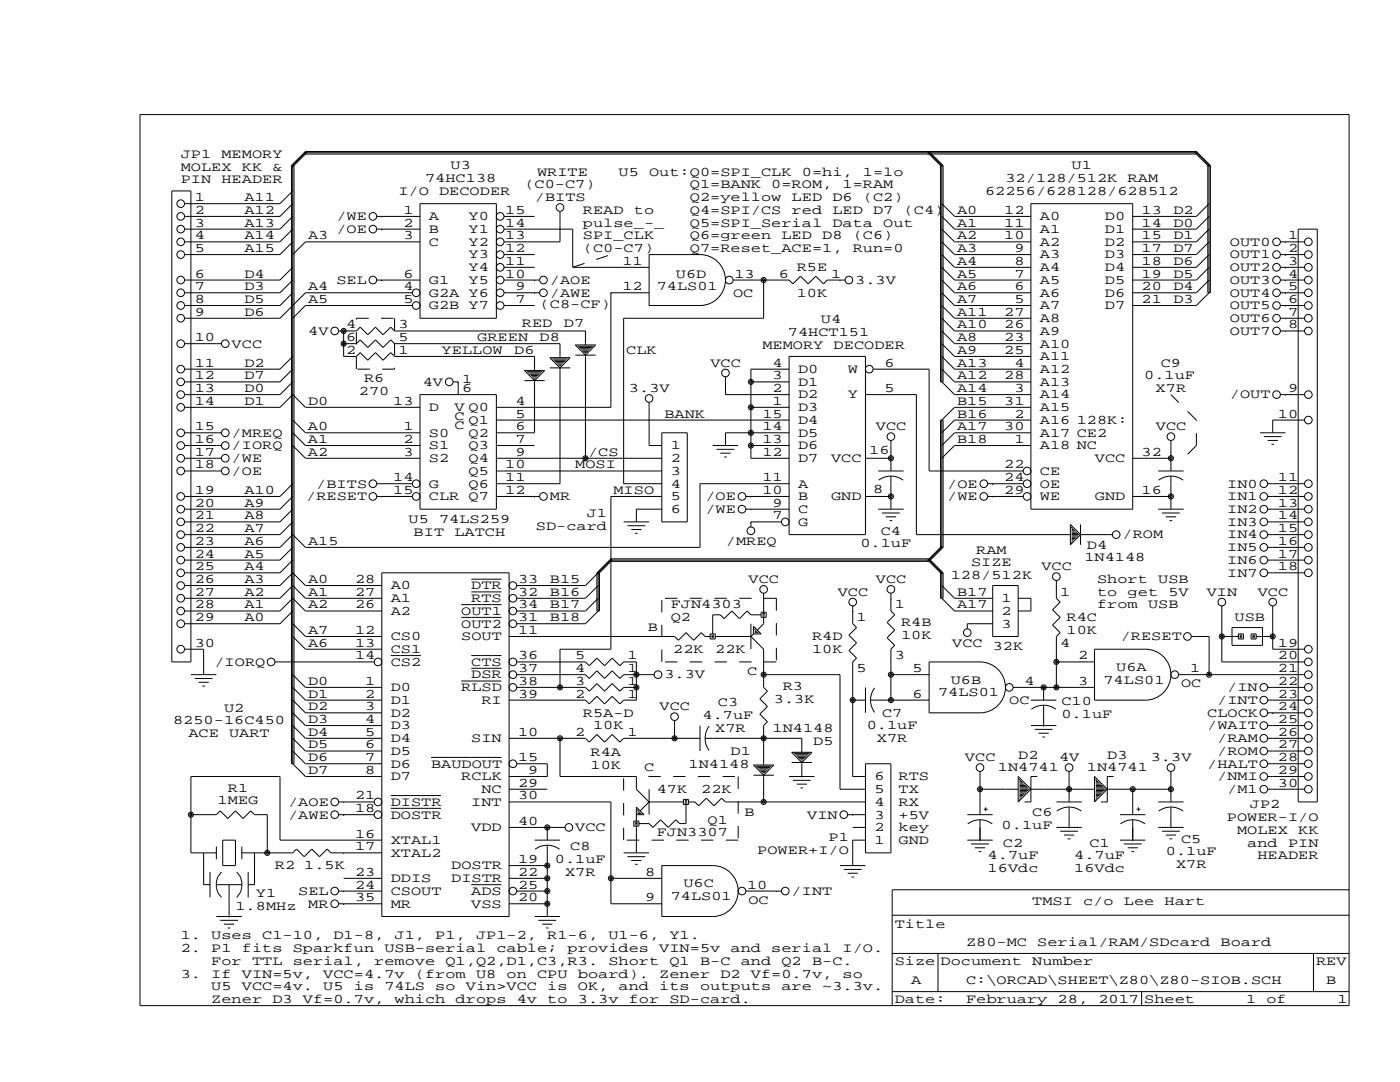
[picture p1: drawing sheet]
<svg xmlns="http://www.w3.org/2000/svg" width="279mm" height="216mm" viewBox="0 0 279 216" stroke-linecap="round" stroke-linejoin="round" font-family="sans-serif">
<defs><g id="words">
<g font-size="2.6">
<text x="36.1" y="31.5">JP1</text>
<text x="36.1" y="34">MOLEX</text>
<text x="44.2" y="31.5">MEMORY</text>
<text x="48.3" y="34">KK</text>
<text x="54.4" y="34">&amp;</text>
<text x="89.9" y="33.8">U3</text>
<text x="107.2" y="35.1">WRITE</text>
<text x="123.4" y="35.1">U5</text>
<text x="129.5" y="35.1">Out:Q0=SPI_CLK</text>
<text x="160" y="35.1">0=hi,</text>
<text x="172.2" y="35.1">1=lo</text>
<text x="213.9" y="33.8">U1</text>
<text x="36.1" y="36.6">PIN</text>
<text x="38.9" y="40.1">1</text>
<text x="44.2" y="36.6">HEADER</text>
<text x="48.8" y="40.1">A11</text>
<text x="79.5" y="38.9">I/O</text>
<text x="84.8" y="36.3">74HC138</text>
<text x="87.6" y="38.9">DECODER</text>
<text x="104.6" y="37.6">(C0-C7)</text>
<text x="106.8" y="40.1">/BITS</text>
<text x="137.7" y="37.6">Q1=BANK</text>
<text x="137.7" y="40.1">Q2=yellow</text>
<text x="153.9" y="37.6">0=ROM,</text>
<text x="158" y="40.1">LED</text>
<text x="166.1" y="40.1">D6</text>
<text x="168.1" y="37.6">1=RAM</text>
<text x="172.2" y="40.1">(C2)</text>
<text x="196.6" y="38.9">62256/628128/628512</text>
<text x="200.7" y="36.3">32/128/512K</text>
<text x="225" y="36.3">RAM</text>
<text x="38.9" y="42.7">2</text>
<text x="38.9" y="45.2">3</text>
<text x="38.9" y="47.8">4</text>
<text x="48.8" y="42.7">A12</text>
<text x="48.8" y="45.2">A13</text>
<text x="48.8" y="47.8">A14</text>
<text x="61.5" y="47.8">A3</text>
<text x="67.1" y="43.9">/WE</text>
<text x="67.1" y="46.5">/OE</text>
<text x="80.5" y="42.7">1</text>
<text x="80.5" y="45.2">2</text>
<text x="80.5" y="47.8">3</text>
<text x="85.6" y="43.9">A</text>
<text x="85.6" y="46.5">B</text>
<text x="93.5" y="43.9">Y0</text>
<text x="93.5" y="46.5">Y1</text>
<text x="100.8" y="42.7">15</text>
<text x="100.8" y="45.2">14</text>
<text x="100.8" y="47.8">13</text>
<text x="116.3" y="45.2">pulse_-_</text>
<text x="116.3" y="42.7">READ</text>
<text x="116.3" y="47.8">SPI_CLK</text>
<text x="126.5" y="42.7">to</text>
<text x="137.7" y="45.2">Q5=SPI_Serial</text>
<text x="137.7" y="47.8">Q6=green</text>
<text x="137.7" y="42.7">Q4=SPI/CS</text>
<text x="156" y="47.8">LED</text>
<text x="158" y="42.7">red</text>
<text x="164.1" y="47.8">D8</text>
<text x="166.1" y="45.2">Data</text>
<text x="166.1" y="42.7">LED</text>
<text x="170.2" y="47.8">(C6)</text>
<text x="174.2" y="42.7">D7</text>
<text x="176.3" y="45.2">Out</text>
<text x="180.3" y="42.7">(C4)</text>
<text x="191" y="42.7">A0</text>
<text x="191" y="45.2">A1</text>
<text x="191" y="47.8">A2</text>
<text x="200.4" y="42.7">12</text>
<text x="200.4" y="45.2">11</text>
<text x="200.4" y="47.8">10</text>
<text x="207.5" y="43.9">A0</text>
<text x="207.5" y="46.5">A1</text>
<text x="220.5" y="43.9">D0</text>
<text x="220.5" y="46.5">D1</text>
<text x="227.8" y="42.7">13</text>
<text x="227.8" y="45.2">14</text>
<text x="227.8" y="47.8">15</text>
<text x="234.2" y="47.8">D1</text>
<text x="234.2" y="45.2">D0</text>
<text x="234.2" y="42.7">D2</text>
<text x="257" y="47.8">1</text>
<text x="38.9" y="50.3">5</text>
<text x="48.8" y="50.3">A15</text>
<text x="85.6" y="49">C</text>
<text x="93.5" y="49">Y2</text>
<text x="93.5" y="51.6">Y3</text>
<text x="100.8" y="50.3">12</text>
<text x="100.8" y="52.8">11</text>
<text x="116.3" y="50.3">(C0-C7)</text>
<text x="124.2" y="52.8">11</text>
<text x="137.7" y="50.3">Q7=Reset_ACE=1,</text>
<text x="170.2" y="50.3">Run=0</text>
<text x="191" y="50.3">A3</text>
<text x="191" y="52.8">A4</text>
<text x="202.4" y="50.3">9</text>
<text x="202.4" y="52.8">8</text>
<text x="207.5" y="49">A2</text>
<text x="207.5" y="51.6">A3</text>
<text x="220.5" y="49">D2</text>
<text x="220.5" y="51.6">D3</text>
<text x="227.8" y="50.3">17</text>
<text x="227.8" y="52.8">18</text>
<text x="234.2" y="52.8">D6</text>
<text x="234.2" y="50.3">D7</text>
<text x="245.5" y="49">OUT0</text>
<text x="245.5" y="51.6">OUT1</text>
<text x="257" y="50.3">2</text>
<text x="257" y="52.8">3</text>
<text x="38.9" y="55.4">6</text>
<text x="38.9" y="57.9">7</text>
<text x="48.8" y="55.4">D4</text>
<text x="48.8" y="57.9">D3</text>
<text x="61.5" y="57.9">A4</text>
<text x="67.1" y="56.6">SEL</text>
<text x="80.5" y="55.4">6</text>
<text x="80.5" y="57.9">4</text>
<text x="85.6" y="56.6">G1</text>
<text x="85.6" y="59.2">G2A Y6</text>
<text x="93.5" y="54.1">Y4</text>
<text x="93.5" y="56.6">Y5</text>
<text x="100.8" y="55.4">10</text>
<text x="102.9" y="57.9">9</text>
<text x="109.7" y="59.2">/AWE</text>
<text x="109.7" y="56.6">/AOE</text>
<text x="124.2" y="57.9">12</text>
<text x="131.1" y="57.9">74LS01</text>
<text x="134.9" y="55.4">U6D</text>
<text x="146.3" y="59.2">OC</text>
<text x="146.6" y="55.4">13</text>
<text x="155.4" y="55.4">6</text>
<text x="159" y="54.1">R5E</text>
<text x="159" y="59.2">10K</text>
<text x="165.9" y="55.4">1</text>
<text x="170.7" y="56.6">3.3V</text>
<text x="191" y="55.4">A5</text>
<text x="191" y="57.9">A6</text>
<text x="202.4" y="55.4">7</text>
<text x="202.4" y="57.9">6</text>
<text x="207.5" y="54.1">A4</text>
<text x="207.5" y="56.6">A5</text>
<text x="207.5" y="59.2">A6</text>
<text x="220.5" y="54.1">D4</text>
<text x="220.5" y="56.6">D5</text>
<text x="220.5" y="59.2">D6</text>
<text x="227.8" y="55.4">19</text>
<text x="227.8" y="57.9">20</text>
<text x="234.2" y="57.9">D4</text>
<text x="234.2" y="55.4">D5</text>
<text x="245.5" y="54.1">OUT2</text>
<text x="245.5" y="56.6">OUT3</text>
<text x="245.5" y="59.2">OUT4</text>
<text x="257" y="55.4">4</text>
<text x="257" y="57.9">5</text>
<text x="38.9" y="60.5">8</text>
<text x="38.9" y="63">9</text>
<text x="48.8" y="60.5">D5</text>
<text x="48.8" y="63">D6</text>
<text x="61.5" y="60.5">A5</text>
<text x="69.1" y="65.5">4</text>
<text x="79.5" y="65.5">3</text>
<text x="80.5" y="60.5">5</text>
<text x="85.6" y="61.7">G2B Y7</text>
<text x="102.9" y="60.5">7</text>
<text x="104.1" y="65.3">RED</text>
<text x="107.7" y="61.5">(C8-CF)</text>
<text x="112.5" y="65.3">D7</text>
<text x="163.8" y="64.5">U4</text>
<text x="191" y="60.5">A7</text>
<text x="191" y="63">A11</text>
<text x="191" y="65.5">A10</text>
<text x="200.4" y="63">27</text>
<text x="200.4" y="65.5">26</text>
<text x="202.4" y="60.5">5</text>
<text x="207.5" y="61.7">A7</text>
<text x="207.5" y="64.3">A8</text>
<text x="220.5" y="61.7">D7</text>
<text x="227.8" y="60.5">21</text>
<text x="234.2" y="60.5">D3</text>
<text x="245.5" y="61.7">OUT5</text>
<text x="245.5" y="64.3">OUT6</text>
<text x="257" y="60.5">6</text>
<text x="257" y="63">7</text>
<text x="257" y="65.5">8</text>
<text x="38.9" y="68.1">10</text>
<text x="46.2" y="69.3">VCC</text>
<text x="61.5" y="66.8">4V</text>
<text x="69.1" y="68.1">6</text>
<text x="69.1" y="70.6">2</text>
<text x="79.5" y="68.1">5</text>
<text x="79.5" y="70.6">1</text>
<text x="88.1" y="70.6">YELLOW</text>
<text x="95.3" y="68.1">GREEN</text>
<text x="102.6" y="70.6">D6</text>
<text x="107.7" y="68.1">D8</text>
<text x="125" y="70.6">CLK</text>
<text x="152.1" y="69.6">MEMORY</text>
<text x="157.2" y="67.1">74HCT151</text>
<text x="166.4" y="69.6">DECODER</text>
<text x="191" y="68.1">A8</text>
<text x="191" y="70.6">A9</text>
<text x="200.4" y="68.1">23</text>
<text x="200.4" y="70.6">25</text>
<text x="207.5" y="66.8">A9</text>
<text x="207.5" y="69.3">A10</text>
<text x="207.5" y="71.9">A11</text>
<text x="245.5" y="66.8">OUT7</text>
<text x="38.9" y="73.2">11</text>
<text x="38.9" y="75.7">12</text>
<text x="48.8" y="73.2">D2</text>
<text x="48.8" y="75.7">D7</text>
<text x="72.6" y="76.2">R6</text>
<text x="84.4" y="77">4V</text>
<text x="92.2" y="76.5">1</text>
<text x="141.8" y="73.2">VCC</text>
<text x="154.2" y="73.2">4</text>
<text x="154.2" y="75.7">3</text>
<text x="159.3" y="74.4">D0</text>
<text x="159.3" y="77">D1</text>
<text x="169.2" y="74.4">W</text>
<text x="176.5" y="73.2">6</text>
<text x="191" y="73.2">A13</text>
<text x="191" y="75.7">A12</text>
<text x="200.4" y="75.7">28</text>
<text x="202.4" y="73.2">4</text>
<text x="207.5" y="74.4">A12</text>
<text x="207.5" y="77">A13</text>
<text x="228.3" y="75.7">0.1uF</text>
<text x="231.6" y="73.2">C9</text>
<text x="38.9" y="78.2">13</text>
<text x="38.9" y="80.8">14</text>
<text x="48.8" y="78.2">D0</text>
<text x="48.8" y="80.8">D1</text>
<text x="61.5" y="80.8">D0</text>
<text x="71.6" y="78.7">270</text>
<text x="78.5" y="80.8">13</text>
<text x="85.6" y="82">D</text>
<text x="90.7" y="82">V Q0</text>
<text x="90.7" y="83.8">C</text>
<text x="92.2" y="78.2">6</text>
<text x="102.9" y="80.8">4</text>
<text x="102.9" y="83.3">5</text>
<text x="125.5" y="78.2">3.3V</text>
<text x="132.6" y="83.3">BANK</text>
<text x="152.1" y="83.3">15</text>
<text x="154.2" y="78.2">2</text>
<text x="154.2" y="80.8">1</text>
<text x="159.3" y="79.5">D2</text>
<text x="159.3" y="82">D3</text>
<text x="169.2" y="79.5">Y</text>
<text x="176.5" y="78.2">5</text>
<text x="191" y="78.2">A14</text>
<text x="191" y="80.8">B15</text>
<text x="191" y="83.3">B16</text>
<text x="200.4" y="80.8">31</text>
<text x="202.4" y="78.2">3</text>
<text x="202.4" y="83.3">2</text>
<text x="207.5" y="79.5">A14</text>
<text x="207.5" y="82">A15</text>
<text x="230.6" y="78.2">X7R</text>
<text x="245.5" y="79.5">/OUT</text>
<text x="255" y="83.3">10</text>
<text x="257" y="78.2">9</text>
<text x="38.9" y="85.9">15</text>
<text x="38.9" y="88.4">16</text>
<text x="46.2" y="89.7">/IORQ</text>
<text x="46.2" y="87.1">/MREQ</text>
<text x="61.5" y="85.9">A0</text>
<text x="61.5" y="88.4">A1</text>
<text x="80.5" y="85.9">1</text>
<text x="80.5" y="88.4">2</text>
<text x="85.6" y="87.1">S0</text>
<text x="85.6" y="89.7">S1</text>
<text x="90.7" y="85.6">C</text>
<text x="93.5" y="84.6">Q1</text>
<text x="93.5" y="87.1">Q2</text>
<text x="93.5" y="89.7">Q3</text>
<text x="102.9" y="85.9">6</text>
<text x="102.9" y="88.4">7</text>
<text x="133.9" y="89.7">1</text>
<text x="152.1" y="85.9">14</text>
<text x="152.1" y="88.4">13</text>
<text x="159.3" y="84.6">D4</text>
<text x="159.3" y="87.1">D5</text>
<text x="159.3" y="89.7">D6</text>
<text x="174.8" y="85.9">VCC</text>
<text x="191" y="85.9">A17</text>
<text x="191" y="88.4">B18</text>
<text x="200.4" y="85.9">30</text>
<text x="202.4" y="88.4">1</text>
<text x="207.5" y="84.6">A16</text>
<text x="207.5" y="87.1">A17 CE2</text>
<text x="207.5" y="89.7">A18 NC</text>
<text x="214.9" y="84.6">128K:</text>
<text x="230.7" y="85.9">VCC</text>
<text x="38.9" y="90.9">17</text>
<text x="38.9" y="93.5">18</text>
<text x="46.2" y="94.7">/OE</text>
<text x="46.2" y="92.2">/WE</text>
<text x="61.5" y="90.9">A2</text>
<text x="80.5" y="90.9">3</text>
<text x="85.6" y="92.2">S2</text>
<text x="93.5" y="92.2">Q4</text>
<text x="93.5" y="94.7">Q5</text>
<text x="100.8" y="93.5">10</text>
<text x="102.9" y="90.9">9</text>
<text x="114.8" y="93.5">MOSI</text>
<text x="117.3" y="90.9">/CS</text>
<text x="133.9" y="92.2">2</text>
<text x="133.9" y="94.7">3</text>
<text x="152.1" y="90.9">12</text>
<text x="159.3" y="92.2">D7</text>
<text x="165.9" y="92.2">VCC</text>
<text x="173.5" y="90.7">16</text>
<text x="200.4" y="93.5">22</text>
<text x="207.5" y="94.7">CE</text>
<text x="218.5" y="92.2">VCC</text>
<text x="227.8" y="90.9">32</text>
<text x="38.9" y="98.6">19</text>
<text x="38.9" y="101.1">20</text>
<text x="48.8" y="101.1">A9</text>
<text x="48.8" y="98.6">A10</text>
<text x="61.1" y="99.8">/RESET</text>
<text x="63.1" y="97.3">/BITS</text>
<text x="78.5" y="96">14</text>
<text x="78.5" y="98.6">15</text>
<text x="85.6" y="97.3">G</text>
<text x="85.6" y="99.8">CLR Q7</text>
<text x="93.5" y="97.3">Q6</text>
<text x="100.8" y="96">11</text>
<text x="100.8" y="98.6">12</text>
<text x="109.7" y="99.8">MR</text>
<text x="122.4" y="98.6">MISO</text>
<text x="133.9" y="97.3">4</text>
<text x="133.9" y="99.8">5</text>
<text x="140.8" y="99.8">/OE</text>
<text x="152.1" y="96">11</text>
<text x="152.1" y="98.6">10</text>
<text x="154.2" y="101.1">9</text>
<text x="159.3" y="97.3">A</text>
<text x="159.3" y="99.8">B</text>
<text x="165.9" y="99.8">GND</text>
<text x="174.2" y="98.3">8</text>
<text x="189.1" y="99.8">/WE</text>
<text x="189.1" y="97.3">/OE</text>
<text x="200.4" y="96">24</text>
<text x="200.4" y="98.6">29</text>
<text x="207.5" y="97.3">OE</text>
<text x="207.5" y="99.8">WE</text>
<text x="218.5" y="99.8">GND</text>
<text x="227.8" y="98.6">16</text>
<text x="244.9" y="97.3">IN0</text>
<text x="244.9" y="99.8">IN1</text>
<text x="255" y="96">11</text>
<text x="255" y="98.6">12</text>
<text x="255" y="101.1">13</text>
<text x="38.9" y="103.6">21</text>
<text x="38.9" y="106.2">22</text>
<text x="48.8" y="106.2">A7</text>
<text x="48.8" y="103.6">A8</text>
<text x="81.5" y="104.4">U5</text>
<text x="82.6" y="106.9">BIT</text>
<text x="87.6" y="104.4">74LS259</text>
<text x="90.7" y="106.9">LATCH</text>
<text x="106.9" y="105.7">SD-card</text>
<text x="117.1" y="103.1">J1</text>
<text x="133.9" y="102.4">6</text>
<text x="140.8" y="102.4">/WE</text>
<text x="154.2" y="103.6">7</text>
<text x="159.3" y="102.4">C</text>
<text x="159.3" y="104.9">G</text>
<text x="175.8" y="106.7">C4</text>
<text x="224" y="107.4">/ROM</text>
<text x="244.9" y="102.4">IN2</text>
<text x="244.9" y="104.9">IN3</text>
<text x="244.9" y="107.4">IN4</text>
<text x="255" y="103.6">14</text>
<text x="255" y="106.2">15</text>
<text x="38.9" y="108.7">23</text>
<text x="38.9" y="111.3">24</text>
<text x="38.9" y="113.8">25</text>
<text x="48.8" y="108.7">A6</text>
<text x="48.8" y="113.8">A4</text>
<text x="48.8" y="111.3">A5</text>
<text x="61.5" y="108.7">A15</text>
<text x="144.9" y="108.7">/MREQ</text>
<text x="171.7" y="109.2">0.1uF</text>
<text x="193.8" y="113">SIZE</text>
<text x="194.8" y="110.5">RAM</text>
<text x="207.8" y="113.8">VCC</text>
<text x="216.4" y="112">1N4148</text>
<text x="216.9" y="109.5">D4</text>
<text x="244.9" y="110">IN5</text>
<text x="244.9" y="112.5">IN6</text>
<text x="255" y="108.7">16</text>
<text x="255" y="111.3">17</text>
<text x="255" y="113.8">18</text>
<text x="38.9" y="116.3">26</text>
<text x="38.9" y="118.9">27</text>
<text x="48.8" y="118.9">A2</text>
<text x="48.8" y="116.3">A3</text>
<text x="61.5" y="116.3">A0</text>
<text x="61.5" y="118.9">A1</text>
<text x="70.9" y="116.3">28</text>
<text x="70.9" y="118.9">27</text>
<text x="78" y="117.6">A0</text>
<text x="94.1" y="117.6">DTR</text>
<text x="103.4" y="116.3">33</text>
<text x="103.4" y="118.9">32</text>
<text x="109.7" y="116.3">B15</text>
<text x="109.7" y="118.9">B16</text>
<text x="149.4" y="116.3">VCC</text>
<text x="167.2" y="118.9">VCC</text>
<text x="174.8" y="116.3">VCC</text>
<text x="189.7" y="115.6">128/512K</text>
<text x="191" y="118.9">B17</text>
<text x="211.6" y="118.9">1</text>
<text x="218.9" y="116.3">Short</text>
<text x="218.9" y="118.9">to</text>
<text x="225" y="118.9">get</text>
<text x="231.1" y="116.3">USB</text>
<text x="233.2" y="118.9">5V</text>
<text x="240.8" y="118.9">VIN</text>
<text x="244.9" y="115.1">IN7</text>
<text x="251" y="118.9">VCC</text>
<text x="38.9" y="121.4">28</text>
<text x="38.9" y="124">29</text>
<text x="48.8" y="124">A0</text>
<text x="48.8" y="121.4">A1</text>
<text x="61.5" y="121.4">A2</text>
<text x="70.9" y="121.4">26</text>
<text x="78" y="120.1">A1</text>
<text x="78" y="122.7">A2</text>
<text x="92" y="125.2">OUT2</text>
<text x="92" y="122.7">OUT1</text>
<text x="94.1" y="120.1">RTS</text>
<text x="103.4" y="124">31</text>
<text x="103.4" y="121.4">34</text>
<text x="109.7" y="121.4">B17</text>
<text x="109.7" y="124">B18</text>
<text x="129.3" y="126">B</text>
<text x="133.9" y="124">Q2</text>
<text x="133.9" y="121.4">FJN4303</text>
<text x="170.9" y="124">1</text>
<text x="178.6" y="121.4">1</text>
<text x="179.8" y="125">R4B</text>
<text x="191" y="121.4">A17</text>
<text x="199.9" y="120.1">1</text>
<text x="199.9" y="122.7">2</text>
<text x="199.9" y="125.2">3</text>
<text x="212.9" y="124">R4C</text>
<text x="218.9" y="121.4">from</text>
<text x="229.1" y="121.4">USB</text>
<text x="246.4" y="124">USB</text>
<text x="38.9" y="129">30</text>
<text x="61.5" y="126.5">A7</text>
<text x="61.5" y="129">A6</text>
<text x="70.9" y="131.6">14</text>
<text x="70.9" y="129">13</text>
<text x="70.9" y="126.5">12</text>
<text x="78" y="130.3">CS1</text>
<text x="78" y="127.8">CS0</text>
<text x="92" y="127.8">SOUT</text>
<text x="103.4" y="131.6">36</text>
<text x="103.4" y="126.5">11</text>
<text x="114.8" y="131.6">5</text>
<text x="125.2" y="131.6">1</text>
<text x="134.4" y="130.3">22K</text>
<text x="142.7" y="130.3">22K</text>
<text x="162.1" y="127.8">R4D</text>
<text x="162.1" y="130.3">10K</text>
<text x="178.6" y="131.6">3</text>
<text x="179.8" y="127.5">10K</text>
<text x="190" y="129">VCC</text>
<text x="198.1" y="129.8">32K</text>
<text x="211.6" y="129">4</text>
<text x="212.9" y="126.5">10K</text>
<text x="215.1" y="131.6">2</text>
<text x="223.7" y="127.8">/RESET</text>
<text x="255" y="129">19</text>
<text x="255" y="131.6">20</text>
<text x="42.8" y="132.8">/IORQ</text>
<text x="61.5" y="136.7">D0</text>
<text x="72.9" y="136.7">1</text>
<text x="78" y="132.8">CS2</text>
<text x="78" y="137.9">D0</text>
<text x="92" y="137.9">RLSD</text>
<text x="94.1" y="135.4">DSR</text>
<text x="94.1" y="132.8">CTS</text>
<text x="103.4" y="136.7">38</text>
<text x="103.4" y="134.1">37</text>
<text x="114.8" y="134.1">4</text>
<text x="114.8" y="136.7">3</text>
<text x="125.2" y="134.1">1</text>
<text x="125.2" y="136.7">1</text>
<text x="132.6" y="135.4">3.3V</text>
<text x="149.1" y="134.6">C</text>
<text x="156.2" y="137.7">R3</text>
<text x="170.9" y="134.1">5</text>
<text x="182.1" y="134.1">5</text>
<text x="189.7" y="136.4">U6B</text>
<text x="204.5" y="136.7">4</text>
<text x="215.1" y="136.7">3</text>
<text x="220.2" y="136.4">74LS01</text>
<text x="222.8" y="133.9">U6A</text>
<text x="235.7" y="137.2">OC</text>
<text x="237.5" y="134.1">1</text>
<text x="244.9" y="137.9">/IN</text>
<text x="255" y="134.1">21</text>
<text x="255" y="136.7">22</text>
<text x="44.7" y="142">U2</text>
<text x="61.5" y="139.2">D1</text>
<text x="61.5" y="141.7">D2</text>
<text x="72.9" y="141.7">3</text>
<text x="72.9" y="139.2">2</text>
<text x="78" y="143">D2</text>
<text x="78" y="140.5">D1</text>
<text x="96.1" y="140.5">RI</text>
<text x="103.4" y="139.2">39</text>
<text x="114.8" y="139.2">2</text>
<text x="116.3" y="143">R5A-D</text>
<text x="125.2" y="139.2">1</text>
<text x="131.6" y="141.7">VCC</text>
<text x="140.2" y="143.5">4.7uF</text>
<text x="143.3" y="141">C3</text>
<text x="154.4" y="140.2">3.3K</text>
<text x="176" y="143">C7</text>
<text x="182.1" y="139.2">6</text>
<text x="187.2" y="138.9">74LS01</text>
<text x="201.4" y="140.5">OC</text>
<text x="211.8" y="140.7">C10</text>
<text x="211.8" y="143.3">0.1uF</text>
<text x="240.9" y="143">CLOCK</text>
<text x="242.9" y="140.5">/INT</text>
<text x="255" y="139.2">23</text>
<text x="255" y="141.7">24</text>
<text x="34.5" y="144.5">8250-16C450</text>
<text x="37.6" y="147.1">ACE</text>
<text x="45.7" y="147.1">UART</text>
<text x="61.5" y="144.3">D3</text>
<text x="61.5" y="146.8">D4</text>
<text x="61.5" y="149.4">D5</text>
<text x="72.9" y="149.4">6</text>
<text x="72.9" y="146.8">5</text>
<text x="72.9" y="144.3">4</text>
<text x="78" y="148.1">D4</text>
<text x="78" y="145.5">D3</text>
<text x="94.1" y="148.1">SIN</text>
<text x="103.4" y="146.8">10</text>
<text x="114.8" y="146.8">2</text>
<text x="118.4" y="145.5">10K</text>
<text x="125.2" y="146.8">1</text>
<text x="142.7" y="146.1">X7R</text>
<text x="154.2" y="146.1">1N4148</text>
<text x="162.3" y="148.6">D5</text>
<text x="173" y="145.5">0.1uF</text>
<text x="175" y="148.1">X7R</text>
<text x="240.9" y="145.5">/WAIT</text>
<text x="242.9" y="148.1">/RAM</text>
<text x="255" y="144.3">25</text>
<text x="255" y="146.8">26</text>
<text x="255" y="149.4">27</text>
<text x="61.5" y="151.9">D6</text>
<text x="61.5" y="154.4">D7</text>
<text x="72.9" y="154.4">8</text>
<text x="72.9" y="151.9">7</text>
<text x="78" y="155.7">D7</text>
<text x="78" y="153.2">D6</text>
<text x="78" y="150.6">D5</text>
<text x="86" y="153.2">BAUDOUT</text>
<text x="92" y="155.7">RCLK</text>
<text x="103.4" y="151.9">15</text>
<text x="105.4" y="154.4">9</text>
<text x="117.9" y="150.9">R4A</text>
<text x="117.9" y="153.4">10K</text>
<text x="128.5" y="153.9">C</text>
<text x="137.4" y="153.2">1N4148</text>
<text x="145.8" y="150.6">D1</text>
<text x="174.5" y="155.7">6</text>
<text x="179.3" y="155.7">RTS</text>
<text x="192.6" y="151.9">VCC</text>
<text x="199.1" y="153.9">1N4741</text>
<text x="203.2" y="151.4">D2</text>
<text x="211.4" y="151.9">4V</text>
<text x="216.9" y="153.9">1N4741</text>
<text x="221" y="151.4">D3</text>
<text x="229.7" y="151.9">3.3V</text>
<text x="240.9" y="153.2">/HALT</text>
<text x="242.9" y="155.7">/NMI</text>
<text x="242.9" y="150.6">/ROM</text>
<text x="255" y="151.9">28</text>
<text x="255" y="154.4">29</text>
<text x="43.4" y="160.5">1MEG</text>
<text x="45.5" y="158">R1</text>
<text x="57.5" y="160.8">/AOE</text>
<text x="70.9" y="159.5">21</text>
<text x="78" y="160.8">DISTR</text>
<text x="94.1" y="160.8">INT</text>
<text x="96.1" y="158.2">NC</text>
<text x="103.4" y="157">29</text>
<text x="103.4" y="159.5">30</text>
<text x="131.1" y="158.2">47K</text>
<text x="140" y="158.2">22K</text>
<text x="174.5" y="160.8">4</text>
<text x="174.5" y="158.2">5</text>
<text x="179.3" y="160.8">RX</text>
<text x="179.3" y="158.2">TX</text>
<text x="244.9" y="158.2">/M1</text>
<text x="249.4" y="161.3">JP2</text>
<text x="255" y="157">30</text>
<text x="57.5" y="163.3">/AWE</text>
<text x="70.9" y="162.1">18</text>
<text x="70.9" y="167.1">16</text>
<text x="78" y="163.3">DOSTR</text>
<text x="94.1" y="165.9">VDD</text>
<text x="103.4" y="164.6">40</text>
<text x="114.8" y="165.9">VCC</text>
<text x="131.1" y="166.9">FJN3307</text>
<text x="141.2" y="164.3">Q1</text>
<text x="148.6" y="162.8">B</text>
<text x="161.1" y="163.3">VIN</text>
<text x="165.4" y="167.9">P1</text>
<text x="174.5" y="165.9">2</text>
<text x="174.5" y="163.3">3</text>
<text x="179.3" y="165.9">key</text>
<text x="179.3" y="163.3">+5V</text>
<text x="199.9" y="165.4">0.1uF</text>
<text x="206" y="162.8">C6</text>
<text x="244.9" y="163.8">POWER-I/O</text>
<text x="246.9" y="166.4">MOLEX</text>
<text x="259.1" y="166.4">KK</text>
<text x="54.9" y="173.5">R2 1.5K</text>
<text x="70.9" y="169.7">17</text>
<text x="78" y="168.4">XTAL1</text>
<text x="78" y="170.9">XTAL2</text>
<text x="90" y="173.5">DOSTR</text>
<text x="103.4" y="172.2">19</text>
<text x="110.7" y="172.2">0.1uF</text>
<text x="113.8" y="169.7">C8</text>
<text x="151.1" y="170.4">POWER+I/O</text>
<text x="174.5" y="168.4">1</text>
<text x="179.3" y="168.4">GND</text>
<text x="197.1" y="171.5">4.7uF</text>
<text x="197.1" y="174">16Vdc</text>
<text x="200.2" y="168.9">C2</text>
<text x="214.4" y="171.5">4.7uF</text>
<text x="214.4" y="174">16Vdc</text>
<text x="217.4" y="168.9">C1</text>
<text x="232.7" y="170.7">0.1uF</text>
<text x="234.7" y="173.2">X7R</text>
<text x="235.7" y="168.1">C5</text>
<text x="248.9" y="168.9">and</text>
<text x="251" y="171.5">HEADER</text>
<text x="257" y="168.9">PIN</text>
<text x="51.1" y="179.1">Y1</text>
<text x="59.5" y="178.6">SEL</text>
<text x="70.9" y="179.8">35</text>
<text x="70.9" y="174.8">23</text>
<text x="70.9" y="177.3">24</text>
<text x="78" y="176">DDIS</text>
<text x="78" y="178.6">CSOUT</text>
<text x="90" y="176">DISTR</text>
<text x="94.1" y="178.6">ADS</text>
<text x="103.4" y="179.8">20</text>
<text x="103.4" y="177.3">25</text>
<text x="103.4" y="174.8">22</text>
<text x="112.8" y="174.8">X7R</text>
<text x="128.8" y="174.8">8</text>
<text x="128.8" y="179.8">9</text>
<text x="133.9" y="179.6">74LS01</text>
<text x="136.4" y="177">U6C</text>
<text x="149.1" y="177.3">10</text>
<text x="158" y="178.6">/INT</text>
<text x="47" y="181.6">1.8MHz</text>
<text x="61.5" y="181.1">MR</text>
<text x="78" y="181.1">MR</text>
<text x="94.1" y="181.1">VSS</text>
<text x="149.4" y="180.3">OC</text>
<text x="178.6" y="185.2">Title</text>
<text x="206" y="180.6">TMSI</text>
<text x="216.2" y="180.6">c/o</text>
<text x="224.3" y="180.6">Lee</text>
<text x="232.4" y="180.6">Hart</text>
<text x="36.1" y="187.5">1.</text>
<text x="36.1" y="190">2.</text>
<text x="42.2" y="187.5">Uses</text>
<text x="42.2" y="190">P1</text>
<text x="48.3" y="190">fits</text>
<text x="52.3" y="187.5">C1-10,</text>
<text x="58.4" y="190">Sparkfun</text>
<text x="66.5" y="187.5">D1-8,</text>
<text x="76.7" y="190">USB-serial</text>
<text x="78.7" y="187.5">J1,</text>
<text x="86.9" y="187.5">P1,</text>
<text x="95" y="187.5">JP1-2,</text>
<text x="99.1" y="190">cable;</text>
<text x="109.2" y="187.5">R1-6,</text>
<text x="113.3" y="190">provides</text>
<text x="121.4" y="187.5">U1-6,</text>
<text x="131.6" y="190">VIN=5v</text>
<text x="133.6" y="187.5">Y1.</text>
<text x="145.8" y="190">and</text>
<text x="153.9" y="190">serial</text>
<text x="168.1" y="190">I/O.</text>
<text x="192.8" y="188.7">Z80-MC</text>
<text x="207" y="188.7">Serial/RAM/SDcard</text>
<text x="243.6" y="188.7">Board</text>
<text x="36.1" y="195.1">3.</text>
<text x="42.2" y="195.1">If</text>
<text x="42.2" y="197.6">U5</text>
<text x="42.2" y="192.5">For</text>
<text x="48.3" y="195.1">VIN=5v,</text>
<text x="48.3" y="197.6">VCC=4v.</text>
<text x="50.3" y="192.5">TTL</text>
<text x="58.4" y="192.5">serial,</text>
<text x="64.5" y="195.1">VCC=4.7v</text>
<text x="64.5" y="197.6">U5</text>
<text x="70.6" y="197.6">is</text>
<text x="74.7" y="192.5">remove</text>
<text x="76.7" y="197.6">74LS</text>
<text x="82.8" y="195.1">(from</text>
<text x="86.9" y="197.6">so</text>
<text x="88.9" y="192.5">Q1,Q2,D1,C3,R3.</text>
<text x="93" y="197.6">Vin&gt;VCC</text>
<text x="95" y="195.1">U8</text>
<text x="101.1" y="195.1">on</text>
<text x="107.2" y="195.1">CPU</text>
<text x="109.2" y="197.6">is</text>
<text x="115.3" y="195.1">board).</text>
<text x="115.3" y="197.6">OK,</text>
<text x="121.4" y="192.5">Short</text>
<text x="123.4" y="197.6">and</text>
<text x="131.6" y="195.1">Zener</text>
<text x="131.6" y="197.6">its</text>
<text x="133.6" y="192.5">Q1</text>
<text x="139.7" y="197.6">outputs</text>
<text x="139.7" y="192.5">B-C</text>
<text x="143.8" y="195.1">D2</text>
<text x="147.8" y="192.5">and</text>
<text x="149.9" y="195.1">Vf=0.7v,</text>
<text x="156" y="197.6">are</text>
<text x="156" y="192.5">Q2</text>
<text x="162.1" y="192.5">B-C.</text>
<text x="164.1" y="197.6">~3.3v.</text>
<text x="168.1" y="195.1">so</text>
<text x="178.6" y="192.5">Size Document</text>
<text x="181.9" y="196.3">A</text>
<text x="192.8" y="196.3">C:\ORCAD\SHEET\Z80\Z80-SIOB.SCH</text>
<text x="206" y="192.5">Number</text>
<text x="262.6" y="192.5">REV</text>
<text x="264.7" y="196.3">B</text>
<text x="42.2" y="200.2">Zener</text>
<text x="54.4" y="200.2">D3</text>
<text x="60.5" y="200.2">Vf=0.7v,</text>
<text x="78.7" y="200.2">which</text>
<text x="90.9" y="200.2">drops</text>
<text x="103.1" y="200.2">4v</text>
<text x="109.2" y="200.2">to</text>
<text x="115.3" y="200.2">3.3v</text>
<text x="125.5" y="200.2">for</text>
<text x="133.6" y="200.2">SD-card.</text>
<text x="178.6" y="200.2">Date:</text>
<text x="192.8" y="200.2">February</text>
<text x="211.1" y="200.2">28,</text>
<text x="219.2" y="200.2">2017 Sheet</text>
<text x="248.7" y="200.2">1</text>
<text x="252.7" y="200.2">of</text>
<text x="267" y="200.2">1</text>
</g>
</g></defs>
<g fill="none" stroke="#000" stroke-width=".2">
<path d="M27.9 22.9h241.3v177.8h-241.3zM34.3 38.1h3.8v94h-3.8zM58.2 33h.5v119.4h-.5zM58.4 38.1l-2.5 2.5h-19.1M61 30.2v.5h177.8v-.5M61 30.2l-2.8 2.8M61 30.2h177.8M61.2 30.5l-2.8 2.8-.2-.3M185.4 30.5l2.6 2.5v43.2l2.5 2.5h15.2M187.7 33h.5v43.2h-.5zM188.2 33l-2.8-2.8-.2 .3 2.8 2.8M238.8 30.2l2.8 2.8"/>
<path d="M238.8 30.2l-.3 .3 2.8 2.8M241 33h.6v25.4h-.6zM58.4 45.7l-2.5 2.6h-19.1M58.4 48.3l-2.5 2.5h-19.1M58.4 53.3l-2.5 2.6h-19.1M58.4 55.9l-2.5 2.5h-19.1M58.4 58.4l-2.5 2.6h-19.1M58.4 43.2l-2.5 2.5h-19.1M58.4 40.6l-2.5 2.6h-19.1M75.2 55.9h8.6M75.2 45.7h8.6M75.2 43.2h8.6"/>
<path d="M76.2 45.7h.1M76.2 55.9h.1M76.2 43.2h.1M82.3 58.4h-21.3l-5.1 5.1h-19.1M83.8 48.3h-22.8l-2.6 2.5M83.8 40.6h15.3v22.9h-15.3zM100.6 50.8h6.1M100.6 53.3h6.1M100.6 45.7h13.7v7.6h15.2M100.6 55.9h7.1M100.6 58.4h7.1M100.6 43.2h6.1"/>
<path d="M106.7 58.4h.1M106.7 55.9h.1M111.8 42.2v6.1h-11.2M121.9 58.4h.1M121.9 58.4h7.6M121.9 58.4v22.9h-22.8M129.5 50.8h10.2a5.1 5.1 0 0 1 5.1 5.1 5.1 5.1 0 0 1-5.1 5.1h-10.2zM146.3 55.9h11.2l.7 .7 1.6-1.5 1.5 1.5 1.5-1.5 1.5 1.5 .8-.7h3.6M152.4 55.9v7.6h-27.9v33h7.6M167.6 55.9h.1M188 45.7l2.5 2.6h15.2M188 48.3l2.5 2.5h15.2"/>
<path d="M188 50.8l2.5 2.5h15.2M188 53.3l2.5 2.6h15.2M188 55.9l2.5 2.5h15.2M188 58.4l2.5 2.6h15.2M188 43.2l2.5 2.5h15.2M188 40.6l2.5 2.6h15.2M205.7 40.6h20.4v61h-20.4zM241.3 40.6l-2.5 2.6h-12.7M241.3 43.2l-2.5 2.5h-12.7M241.3 45.7l-2.5 2.6h-12.7M241.3 48.3l-2.5 2.5h-12.7M241.3 50.8l-2.5 2.5h-12.7"/>
<path d="M241.3 53.3l-2.5 2.6h-12.7M241.3 55.9l-2.5 2.5h-12.7M255.5 48.3h4.8M255.5 50.8h4.8M255.5 53.3h4.8M255.5 55.9h4.8M255.5 58.4h4.8M256.5 58.4h.1M256.5 55.9h.1M256.5 53.3h.1M256.5 50.8h.1M256.5 48.3h.1"/>
<path d="M259.1 45.7h3.8v114.3h-3.8zM36.8 68.6h7.4M58.4 76.2l-2.5 2.5h-19.1M58.4 71.1l-2.5 2.6h-19.1M58.4 73.7l-2.5 2.5h-19.1M67.6 66h3.5l.8-.7 1.5 1.5 1.5-1.5 1.6 1.5 1.5-1.5 .7 .7h38.1v2.8M68.6 68.6h2.5l.8-.8 1.5 1.5 1.5-1.5 1.6 1.5 1.5-1.5 .7 .8h33.1v2.8M68.6 66v5.1h2.5l.8-.7 1.5 1.5 1.5-1.5 1.6 1.5 1.5-1.5 .7 .7h28v2.8M82.3 61h-21.3l-2.6 2.5M83.8 78.7h15.3v22.9h-15.3zM90.4 76.2h1M91.4 76.2h.1"/>
<path d="M91.4 76.2v2.5M100.6 61h6.1M104.6 73.9h4.1l-2 2zM104.6 75.9h4.1M105.2 74.2h3M105.4 74.4h2.5M105.7 74.7h2M105.9 74.9h1.5M106.2 75.2h1M106.4 75.4h.5M106.7 75.7h.1M106.7 75.9v10.5h-7.6"/>
<path d="M109.7 71.4h4.1l-2 2zM109.7 73.4h4.1M110.2 71.6h3.1M110.5 71.9h2.5M110.7 72.1h2.1M111 72.4h1.5M111.3 72.6h1M111.5 72.9h.5M111.8 73.2h.1M111.8 73.4v23.1h-12.7M114.8 68.8h4.1l-2.1 2.1zM114.8 70.9h4.1"/>
<path d="M115.3 69.1h3.1M115.6 69.3h2.5M115.8 69.6h2.1M116.1 69.8h1.5M116.3 70.1h1M116.6 70.4h.5M116.8 70.6h.1M116.8 70.9v20.5M144.8 75.2v3.5h12.7M149.9 76.2h7.6M157.5 71.1h15.2v35.6h-15.2zM157.5 73.7h-7.6v17.7h7.6"/>
<path d="M172.7 78.7h10.2v28h30.7M174.2 73.7h11.2v20.3h18.8M188 61l2.5 2.5h15.2M188 63.5l2.5 2.5h15.2M188 66l2.5 2.6h15.2M188 71.1l2.5 2.6h15.2M188 73.7l2.5 2.5h15.2M188 68.6l2.5 2.5h15.2M226.1 61h12.7l2.5-2.6v-25.4l-2.5-2.5h-177.8l-2.6 2.5v119.4l2.6 2.5h15.2M255.5 61h4.8M255.5 63.5h4.8M255.5 66h4.8"/>
<path d="M255.5 78.7h4.8M256.5 78.7h.1M256.5 66h.1M256.5 63.5h.1M256.5 61h.1M36.8 81.3h19.1l2.5-2.6 2.6 2.6h22.8M36.8 86.4h7.4M36.8 91.4h7.4M36.8 94h7.4M36.8 88.9h7.4M58.4 96.5l-2.5 2.6h-19.1M58.4 99.1l-2.5 2.5h-19.1"/>
<path d="M58.4 83.8l2.6 2.6h22.8M58.4 88.9l2.6 2.5h22.8M58.4 86.4l2.6 2.5h22.8M75.2 99.1h7.1M75.2 96.5h7.1M76.2 99.1h.1M99.1 99.1h8.6M99.1 83.8h58.4M99.1 91.4h33M99.1 94h33M99.1 88.9h7.6M106.7 99.1h.1"/>
<path d="M129.5 80.3v8.6h2.6M132.1 86.4h5.1v17.7h-5.1zM132.1 99.1h-10.2v30.4h-10.1v7.7M142.2 88.9h5.1M143 89.7h3.6M143.8 90.4h2M144.5 91.2h.5M148.8 99.1h8.7M149.9 99.1h.1M149.9 81.3h7.6M149.9 88.9h7.6M157.5 96.5h-17.8v12.7h-78.7l-2.6-2.5-2.5 2.5h-19.1"/>
<path d="M157.5 86.4h-12.7v2.5M172.7 99.1h5.1M172.7 91.4h5.1M175.3 94h5M177.8 95l1.5 .3 .9 .5M177.8 95l-1.5 .3-.9 .5M177.8 87.9v6.1M177.8 95v6.6M187.7 83.8h.5v25.4h-.5zM197.1 99.1h7.1M197.1 96.5h7.1M198.1 96.5h.1"/>
<path d="M198.1 99.1h.1M205.7 81.3h-15.2l-2.5 2.5v25.4l-2.6 2.6M205.7 83.8h-15.2l-2.5 2.6M205.7 86.4h-15.2l-2.5 2.5M205.7 88.9h-15.2l-2.5 2.5M226.1 99.1h7.6M226.1 91.4h7.6M231.1 94h5.1M233.7 95l1.5 .3 .9 .5M233.7 95l-1.6 .3-.9 .5M233.7 87.9v6.1M233.7 95v6.6"/>
<path d="M251.5 86.4h5M252.2 87.1h3.6M253 99.1h7.3M253 96.5h7.3M253 87.9h2M253.7 88.6h.6M260.3 83.8h-6.3v2.6M36.8 116.8h19.1l2.5-2.5 2.6 2.5h15.2M36.8 119.4h19.1l2.5-2.6 2.6 2.6h15.2M58.4 101.6l-2.5 2.5h-19.1M58.4 104.1l-2.5 2.6h-19.1M58.4 109.2l-2.5 2.6h-19.1"/>
<path d="M58.4 111.8l-2.5 2.5h-19.1M76.2 114.3h25.4v68.6h-25.4zM94.1 115.6h6M94.1 118.1h6M119.1 114.3h.5v7.6h-.5zM119.4 114.3v7.6l-2.6 2.6h-13.7M119.4 116.8l-2.6 2.6h-13.7M119.4 119.4l-2.6 2.5h-13.7M121.9 112h63.5M122.2 111.8l-2.8 2.8-.3-.3M124.5 104.1h5M125.2 104.9h3.6"/>
<path d="M126 105.7h2M126.7 106.4h.6M132.1 101.6h-5.1v2.5M148.8 101.6h8.7M149.9 104.1h.1M149.9 101.6h.1M149.9 104.1h6.1M149.9 104.1v1.1M152.4 119.4h.1M152.4 118.4v3.8M175.3 101.6h5M176 102.4h3.6"/>
<path d="M176.8 103.1h2M177.5 103.9h.6M177.8 119.4h.1M177.8 118.4v3.5l.8 .8-1.6 1.5 1.6 1.5-1.6 1.6 1.6 1.5-.8 .7v10.2M185.4 111.8h-63.5l-5.1 5h-13.7M185.4 111.8l2.6 2.5v5.1l2.5 2.5h7.6M185.4 111.5v.5M185.4 111.5h-63.5l-2.8 2.8M185.4 111.5l2.8 2.8M187.7 114.3h.5v5.1h-.5zM188 116.8l2.5 2.6h7.6M188 109l-2.8 2.8 2.8 2.8"/>
<path d="M188.2 109.2l-2.8 2.8M198.1 116.8h5.1v10.2h-5.1zM203.2 119.4h2.5v2.5h-2.5M210.8 116.8h.1M210.8 115.8v3.6l.8 .7-1.5 1.6 1.5 1.5-1.5 1.5 1.5 1.5-.8 .8v10.2M213.6 104.6l2 2.1-2 2zM213.9 105.2h.1M213.9 108.2h.1M213.9 106.7h1.5M213.9 105.7h.5M213.9 106.4h1.2M213.9 105.4h.2"/>
<path d="M213.9 105.9h.7M213.9 106.2h1M213.9 106.9h1.2M213.9 107.2h1M213.9 107.4h.7M213.9 107.7h.5M213.9 107.9h.2M215.6 106.7h6.4M215.6 104.6v4.1M231.1 101.6h5.1M231.9 102.4h3.6M232.7 103.1h2"/>
<path d="M233.4 103.9h.5M253 104.1h7.3M253 106.7h7.3M253 109.2h7.3M253 111.8h7.3M253 114.3h7.3M253 101.6h7.3M36.8 129.5h3.8v5.1M36.8 121.9h19.1l2.5-2.5 2.6 2.5h15.2M38.1 134.6h5.1M38.9 135.4h3.5M39.6 136.1h2.1"/>
<path d="M40.4 136.9h.5M54.9 132.1h19.8M58.4 134.6l2.6 2.6h15.2M58.4 139.7l2.6 2.5h15.2M58.4 137.2l2.6 2.5h15.2M58.4 127l2.6 2.5h15.2M58.4 121.9l-2.5 2.6h-19.1M58.4 124.5l2.6 2.5h15.2M78 130.8h6M92 123.2h8.1M92 135.9h8.1M92 120.6h8.1"/>
<path d="M94.1 133.3h6M94.1 130.8h6M101.6 127h33l.8 .8 1.5-1.6 1.5 1.6 1.6-1.6 .7 .8h1M103.1 132.1h13.7l.8 .7 1.5-1.5 1.5 1.5 1.6-1.5 1.5 1.5 .8-.7h2.5v7.6h-2.5l-.8 .8-1.5-1.6-1.6 1.6-1.5-1.6-1.5 1.6-.8-.8h-15.2M103.1 134.6h13.7l.8 .8 1.5-1.5 1.5 1.5 1.6-1.5 1.5 1.5 .8-.8h6.1M103.1 137.2h13.7l.8 .7 1.5-1.5 1.5 1.5 1.6-1.5 1.5 1.5 .8-.7h2.5M141.7 126.5h1v1h-1zM142 127h.5M142 126.7h.5M142 127.3h.5M142.7 127h7.2M149.9 127l2.5 2.5v7.7l.8 .7-1.6 1.5 1.6 1.6-1.6 1.5 1.6 1.5-.8 .8v7.9"/>
<path d="M149.9 124.5v5M150.4 126.5l-.5 .5M150.4 125l1.5 1.5h-1.5zM150.6 125.5h.1M150.6 125.7h.3M150.6 126h.5M150.6 126.2h.8M151.9 122.2h1v1h-1zM151.9 122.7h-2l-.8-.8-1.5 1.5-1.6-1.5-1.5 1.5-.7-.7h-1.6v3.8M152.1 122.7h.6M152.1 122.4h.6M152.1 122.9h.6"/>
<path d="M152.4 134.6h15.2v22.9h5.1M152.4 123.2v1.3l-1.3 1.2M170.2 121.9h.1M170.2 120.9v3.6l.7 .7-1.5 1.5 1.5 1.6-1.5 1.5 1.5 1.5-.7 .8v22.8h2.5M170.2 139.7h2.5M172.7 137.2v5M173.7 139.7l.3 1.5 .6 .9M173.7 139.7h11.7M174.6 137.3l-.6 .9-.3 1.5M177.8 134.6h7.6M185.4 132.1h10.2a5.1 5.1 0 0 1 5.1 5.1 5.1 5.1 0 0 1-5.1 5h-10.2zM198.1 124.5h-5.1v1"/>
<path d="M202.2 137.2h16.2M205.7 139.7h5.1M208.3 137.2v2.5M210.8 132.1h7.6M218.4 129.5h10.2a5.1 5.1 0 0 1 5.1 5.1 5.1 5.1 0 0 1-5.1 5.1h-10.2zM235.2 134.6h25.1M237.7 127h3.6v7.6M243.8 120.9v11.2h16.5M243.8 127h3.3M245.9 125.2h6.1v3.6h-6.1zM247.1 126.5h1.1v1h-1.1zM247.4 127h.5"/>
<path d="M247.4 126.7h.5M247.4 127.3h.5M249.7 126.5h1v1h-1zM249.9 127h.5M249.9 126.7h.5M249.9 127.3h.5M250.7 127h3.3M253 137.2h7.3M253 139.7h7.3M254 120.9v8.6h6.3M58.4 142.2l2.6 2.6h15.2M58.4 144.8l2.6 2.5h15.2"/>
<path d="M58.4 149.9l2.6 2.5h15.2M58.4 147.3l2.6 2.6h15.2M78 158.7h10M86 151.1h14.1M101.6 147.3h15.2l.8 .8 1.5-1.5 1.5 1.5 1.6-1.5 1.5 1.5 .8-.8h15.2M101.6 157.5h7.6M103.1 152.4h6.1v2.5h-7.6M111.8 147.3v7.6h15.2v2.6l2.5 2.5M129.5 157.5v5.1M134.6 143.8v3.5M136.4 159.5h1v1h-1zM136.7 159.8h.5"/>
<path d="M139.7 144.8v5.1M140.7 147.3l.3 1.6 .5 .9M140.7 147.3h19.3v2.8M141.5 144.9l-.5 .9-.3 1.5M150.4 152.7h4l-2 2zM150.4 154.7h4M150.9 152.9h3M151.1 153.2h2.6M151.4 153.4h2M151.6 153.7h1.6M151.9 153.9h1M152.1 154.2h.6"/>
<path d="M152.4 154.4h.1M152.4 154.7v5.3M157.5 154.9h5.1M158 150.1h4.1l-2.1 2zM158 152.1h4.1M158.2 155.7h3.6M158.5 150.4h3M158.7 150.6h2.6M159 156.5h2M159 150.9h2M159.3 151.1h1.5M159.5 151.4h1"/>
<path d="M159.8 157.2h.5M159.8 151.6h.5M160 151.9h.1M160 154.9h.1M160 152.1v2.8M172.7 152.4h5.1v17.8h-5.1zM195.6 157.5h7.6M195.6 153.9v8.7M203.2 154.9l2.5 2.6-2.5 2.5zM203.5 155.4h.1M203.5 159.5h.1M203.5 157.5h2"/>
<path d="M203.5 155.7h.2M203.5 156h.5M203.5 156.2h.7M203.5 156.5h1M203.5 156.7h1.2M203.5 157h1.5M203.5 157.2h1.7M203.5 157.7h1.7M203.5 158h1.5M203.5 158.2h1.2M203.5 158.5h1M203.5 158.7h.7"/>
<path d="M203.5 159h.5M203.5 159.3h.2M205.7 144.8h5.1M205.7 157.5h12.7M206.5 145.5h3.6M207 154.9h-1.3v5.1h-1.2M207.3 146.3h2M208 147.1h.5M208.3 140.7l1.5 .3 .9 .5M208.3 140.7l-1.6 .3-.9 .5M208.3 144.8h.1M208.3 140.7v4.1"/>
<path d="M213.4 153.9v6.1M218.4 154.9l2.6 2.6-2.6 2.5zM218.7 155.4h.1M218.7 159.5h.1M218.7 157.5h2M218.7 155.7h.2M218.7 156h.5M218.7 156.2h.8M218.7 156.5h1M218.7 156.7h1.3M218.7 157h1.5M218.7 157.2h1.8"/>
<path d="M218.7 157.7h1.8M218.7 158h1.5M218.7 158.2h1.3M218.7 158.5h1M218.7 158.7h.8M218.7 159h.5M218.7 159.3h.2M221 157.5h12.7M222.2 154.9h-1.2v5.1h-1.3M226.1 157.5v5.1M233.7 153.9v6.1M253 142.2h7.3"/>
<path d="M253 144.8h7.3M253 147.3h7.3M253 152.4h7.3M253 154.9h7.3M253 149.9h7.3M253 157.5h7.3M254 142.2h.1M38.1 162.6h5.1l.7-.8 1.6 1.5 1.5-1.5 1.5 1.5 1.5-1.5 .8 .8h2.5v7.6M40.6 170.2v6.3h1.3M41.9 174v5.1M43.2 176.5h5.1M43.2 168.9v2.5"/>
<path d="M44.2 174a3.6 3.6 0 0 0 0 5.1M44.4 167.6h2.6v5.1h-2.6zM45.7 176.5v6.4M47.2 174a3.6 3.6 0 0 1 0 5.1M48.3 170.2h10.1l.8-.8 1.5 1.5 1.5-1.5 1.6 1.5 1.5-1.5 .7 .8h10.2M48.3 168.9v2.5M49.5 174v5.1M50.8 170.2v6.3h-1.3M67.6 160h7.1M67.6 177.8h8.6M67.6 162.6h7.1M68.6 162.6h.1"/>
<path d="M68.6 177.8h.1M68.6 160h.1M68.6 170.2h.1M68.6 175.3h7.6M76.2 167.6h-20.3v-12.7h-17.8v15.3h5.1M78 161.3h10M94.1 176.5h6M101.6 160h20.3v20.3h10.2M101.6 172.7h7.6M101.6 165.1h11.2M101.6 175.3h7.6M103.1 177.8h6.1"/>
<path d="M106.7 167.6h5.1M109.2 168.7l1.6 .3 .9 .5M109.2 168.7l-1.5 .3-.9 .5M109.2 165.1v2.5M109.2 168.7v14.2M121.9 175.3h10.2M124.5 170.2h5M125.2 170.9h3.6M126 171.7h2M126.5 163.8h1v1h-1zM126.7 172.5h.6M126.7 164.3h.6"/>
<path d="M126.7 164.1h.6M126.7 164.6h.6M127 162.6h1.5l-1.5-1.6v2.8M127 164.8v5.4M127.3 161.5h.1M127.3 161.8h.2M127.3 162.1h.5M127.3 162.3h.7M129.5 160l-1.7 1.8M129.5 160h6.9M132.1 172.7h10.1a5.1 5.1 0 0 1 5.1 5.1 5.1 5.1 0 0 1-5.1 5.1h-10.1zM136.7 160h.5"/>
<path d="M136.7 160.3h.5M136.9 160.5v3.8h-1.3l-.7-.7-1.6 1.5-1.5-1.5-1.5 1.5-.8-.8h-2M137.4 160h1.3l.7 .8 1.6-1.5 1.5 1.5 1.5-1.5 .8 .7h27.9M148.8 177.8h7.2M154.9 177.8h.1M167.6 172.7h5.1M168.4 173.5h3.6M169.2 162.6h3.5M169.2 174.2h2M169.9 175h.5M170.2 162.6h.1M170.2 165.1h2.5"/>
<path d="M172.7 167.6h-2.5v5.1M193 162.6h5.1M193 167.6h5.1M193.8 168.4h3.6M194.6 169.2h2M195.3 169.9h.5M195.6 163.6l1.5 .3 .9 .5M195.6 163.6l-1.6 .3-.9 .5M195.6 167.6h.1M195.6 163.6v4M196.3 161.5h.8M196.7 161.1v.7"/>
<path d="M210.8 160h5.1M210.8 165.1h5.1M211.6 165.9h3.5M212.3 166.6h2.1M213.1 167.4h.5M213.4 161l1.5 .3 .9 .6M213.4 161l-1.6 .3-.9 .6M213.4 165.1h.1M213.4 161v4.1M223.5 162.6h5.1M223.5 167.6h5.1M224.3 168.4h3.5"/>
<path d="M225 169.2h2.1M225.8 169.9h.5M226.1 163.6l1.5 .3 .9 .5M226.1 163.6l-1.6 .3-.9 .5M226.1 167.6h.1M226.1 163.6v4M226.8 161.5h.8M227.2 161.1v.7M231.1 160h5.1M231.1 165.1h5.1M231.9 165.9h3.6M232.7 166.6h2"/>
<path d="M233.4 167.4h.5M233.7 161l1.5 .3 .9 .6M233.7 161l-1.6 .3-.9 .6M233.7 165.1h.1M233.7 161v4.1M269.2 177.5h-91.1v23.2M43.2 182.9h5.1M43.9 183.6h3.6M44.7 184.4h2M45.5 185.2h.5M45.7 182.9h.1M67.6 180.3h8.6"/>
<path d="M68.6 180.3h.1M101.6 180.3h7.6M106.7 182.9h5.1M107.4 183.6h3.6M108.2 184.4h2M109 185.2h.5M178.1 197.9h91.1M178.1 190.2h91.1M178.1 182.6h91.1M187.2 190.2v7.7M227.8 197.9v2.8M262.1 190.2v7.7"/>
<circle cx="36.1" cy="40.6" r=".76"/>
<circle cx="36.1" cy="45.7" r=".76"/>
<circle cx="36.1" cy="43.2" r=".76"/>
<circle cx="36.1" cy="50.8" r=".76"/>
<circle cx="36.1" cy="48.3" r=".76"/>
<circle cx="36.1" cy="55.9" r=".76"/>
<circle cx="36.1" cy="58.4" r=".76"/>
<circle cx="74.4" cy="43.2" r=".76"/>
<circle cx="74.4" cy="45.7" r=".76"/>
<circle cx="74.4" cy="55.9" r=".76"/>
<circle cx="83.1" cy="58.4" r=".76"/>
<circle cx="99.8" cy="58.4" r=".76"/>
<circle cx="99.8" cy="45.7" r=".76"/>
<circle cx="99.8" cy="48.3" r=".76"/>
<circle cx="99.8" cy="50.8" r=".76"/>
<circle cx="99.8" cy="43.2" r=".76"/>
<circle cx="99.8" cy="53.3" r=".76"/>
<circle cx="99.8" cy="55.9" r=".76"/>
<circle cx="108.5" cy="58.4" r=".76"/>
<circle cx="108.5" cy="55.9" r=".76"/>
<circle cx="111.8" cy="41.4" r=".76"/>
<circle cx="145.5" cy="55.9" r=".76"/>
<circle cx="152.4" cy="55.9" r=".25"/>
<circle cx="152.4" cy="55.9" r=".51"/>
<circle cx="169.4" cy="55.9" r=".76"/>
<circle cx="254.8" cy="53.3" r=".76"/>
<circle cx="254.8" cy="48.3" r=".76"/>
<circle cx="254.8" cy="50.8" r=".76"/>
<circle cx="254.8" cy="58.4" r=".76"/>
<circle cx="254.8" cy="55.9" r=".76"/>
<circle cx="261.1" cy="48.3" r=".76"/>
<circle cx="261.1" cy="58.4" r=".76"/>
<circle cx="261.1" cy="55.9" r=".76"/>
<circle cx="261.1" cy="53.3" r=".76"/>
<circle cx="261.1" cy="50.8" r=".76"/>
<circle cx="36.1" cy="73.7" r=".76"/>
<circle cx="36.1" cy="63.5" r=".76"/>
<circle cx="36.1" cy="78.7" r=".76"/>
<circle cx="36.1" cy="68.6" r=".76"/>
<circle cx="36.1" cy="61" r=".76"/>
<circle cx="36.1" cy="76.2" r=".76"/>
<circle cx="45" cy="68.6" r=".76"/>
<circle cx="66.8" cy="66" r=".76"/>
<circle cx="68.6" cy="68.6" r=".51"/>
<circle cx="68.6" cy="66" r=".51"/>
<circle cx="68.6" cy="68.6" r=".25"/>
<circle cx="68.6" cy="66" r=".25"/>
<circle cx="83.1" cy="61" r=".76"/>
<circle cx="89.7" cy="76.2" r=".76"/>
<circle cx="99.8" cy="61" r=".76"/>
<circle cx="129.5" cy="79.5" r=".76"/>
<circle cx="144.8" cy="74.4" r=".76"/>
<circle cx="149.9" cy="76.2" r=".25"/>
<circle cx="149.9" cy="76.2" r=".51"/>
<circle cx="173.5" cy="73.7" r=".76"/>
<circle cx="254.8" cy="61" r=".76"/>
<circle cx="254.8" cy="63.5" r=".76"/>
<circle cx="254.8" cy="66" r=".76"/>
<circle cx="254.8" cy="78.7" r=".76"/>
<circle cx="261.1" cy="66" r=".76"/>
<circle cx="261.1" cy="63.5" r=".76"/>
<circle cx="261.1" cy="61" r=".76"/>
<circle cx="261.1" cy="78.7" r=".76"/>
<circle cx="36.1" cy="86.4" r=".76"/>
<circle cx="36.1" cy="91.4" r=".76"/>
<circle cx="36.1" cy="94" r=".76"/>
<circle cx="36.1" cy="88.9" r=".76"/>
<circle cx="36.1" cy="99.1" r=".76"/>
<circle cx="36.1" cy="81.3" r=".76"/>
<circle cx="45" cy="94" r=".76"/>
<circle cx="45" cy="88.9" r=".76"/>
<circle cx="45" cy="86.4" r=".76"/>
<circle cx="45" cy="91.4" r=".76"/>
<circle cx="74.4" cy="99.1" r=".76"/>
<circle cx="74.4" cy="96.5" r=".76"/>
<circle cx="83.1" cy="96.5" r=".76"/>
<circle cx="83.1" cy="99.1" r=".76"/>
<circle cx="108.5" cy="99.1" r=".76"/>
<circle cx="116.8" cy="91.4" r=".25"/>
<circle cx="116.8" cy="91.4" r=".51"/>
<circle cx="148.1" cy="99.1" r=".76"/>
<circle cx="149.9" cy="88.9" r=".25"/>
<circle cx="149.9" cy="86.4" r=".25"/>
<circle cx="149.9" cy="81.3" r=".25"/>
<circle cx="149.9" cy="81.3" r=".51"/>
<circle cx="149.9" cy="88.9" r=".51"/>
<circle cx="149.9" cy="86.4" r=".51"/>
<circle cx="177.8" cy="91.4" r=".25"/>
<circle cx="177.8" cy="99.1" r=".25"/>
<circle cx="177.8" cy="87.1" r=".76"/>
<circle cx="177.8" cy="99.1" r=".51"/>
<circle cx="177.8" cy="91.4" r=".51"/>
<circle cx="196.3" cy="99.1" r=".76"/>
<circle cx="196.3" cy="96.5" r=".76"/>
<circle cx="205" cy="94" r=".76"/>
<circle cx="205" cy="99.1" r=".76"/>
<circle cx="205" cy="96.5" r=".76"/>
<circle cx="233.7" cy="91.4" r=".25"/>
<circle cx="233.7" cy="99.1" r=".25"/>
<circle cx="233.7" cy="87.1" r=".76"/>
<circle cx="233.7" cy="91.4" r=".51"/>
<circle cx="233.7" cy="99.1" r=".51"/>
<circle cx="252.2" cy="99.1" r=".76"/>
<circle cx="252.2" cy="96.5" r=".76"/>
<circle cx="261.1" cy="99.1" r=".76"/>
<circle cx="261.1" cy="96.5" r=".76"/>
<circle cx="261.1" cy="83.8" r=".76"/>
<circle cx="36.1" cy="101.6" r=".76"/>
<circle cx="36.1" cy="109.2" r=".76"/>
<circle cx="36.1" cy="119.4" r=".76"/>
<circle cx="36.1" cy="104.1" r=".76"/>
<circle cx="36.1" cy="114.3" r=".76"/>
<circle cx="36.1" cy="106.7" r=".76"/>
<circle cx="36.1" cy="116.8" r=".76"/>
<circle cx="36.1" cy="111.8" r=".76"/>
<circle cx="102.4" cy="116.8" r=".76"/>
<circle cx="102.4" cy="119.4" r=".76"/>
<circle cx="148.1" cy="101.6" r=".76"/>
<circle cx="149.9" cy="105.9" r=".76"/>
<circle cx="152.4" cy="117.6" r=".76"/>
<circle cx="156.7" cy="104.1" r=".76"/>
<circle cx="177.8" cy="117.6" r=".76"/>
<circle cx="210.8" cy="115.1" r=".76"/>
<circle cx="222.8" cy="106.7" r=".76"/>
<circle cx="252.2" cy="109.2" r=".76"/>
<circle cx="252.2" cy="101.6" r=".76"/>
<circle cx="252.2" cy="104.1" r=".76"/>
<circle cx="252.2" cy="106.7" r=".76"/>
<circle cx="252.2" cy="111.8" r=".76"/>
<circle cx="252.2" cy="114.3" r=".76"/>
<circle cx="261.1" cy="109.2" r=".76"/>
<circle cx="261.1" cy="104.1" r=".76"/>
<circle cx="261.1" cy="111.8" r=".76"/>
<circle cx="261.1" cy="101.6" r=".76"/>
<circle cx="261.1" cy="106.7" r=".76"/>
<circle cx="261.1" cy="114.3" r=".76"/>
<circle cx="36.1" cy="129.5" r=".76"/>
<circle cx="36.1" cy="124.5" r=".76"/>
<circle cx="36.1" cy="121.9" r=".76"/>
<circle cx="54.1" cy="132.1" r=".76"/>
<circle cx="75.4" cy="132.1" r=".76"/>
<circle cx="102.4" cy="134.6" r=".76"/>
<circle cx="102.4" cy="132.1" r=".76"/>
<circle cx="102.4" cy="124.5" r=".76"/>
<circle cx="102.4" cy="137.2" r=".76"/>
<circle cx="102.4" cy="121.9" r=".76"/>
<circle cx="111.8" cy="137.2" r=".25"/>
<circle cx="111.8" cy="137.2" r=".51"/>
<circle cx="127" cy="134.6" r=".25"/>
<circle cx="127" cy="137.2" r=".25"/>
<circle cx="127" cy="137.2" r=".51"/>
<circle cx="127" cy="134.6" r=".51"/>
<circle cx="131.3" cy="134.6" r=".76"/>
<circle cx="152.4" cy="134.6" r=".25"/>
<circle cx="152.4" cy="134.6" r=".51"/>
<circle cx="170.2" cy="139.7" r=".25"/>
<circle cx="170.2" cy="120.1" r=".76"/>
<circle cx="170.2" cy="139.7" r=".51"/>
<circle cx="177.8" cy="134.6" r=".25"/>
<circle cx="177.8" cy="139.7" r=".25"/>
<circle cx="177.8" cy="134.6" r=".51"/>
<circle cx="177.8" cy="139.7" r=".51"/>
<circle cx="193" cy="126.2" r=".76"/>
<circle cx="201.4" cy="137.2" r=".76"/>
<circle cx="208.3" cy="137.2" r=".25"/>
<circle cx="208.3" cy="137.2" r=".51"/>
<circle cx="210.8" cy="137.2" r=".25"/>
<circle cx="210.8" cy="132.1" r=".25"/>
<circle cx="210.8" cy="132.1" r=".51"/>
<circle cx="210.8" cy="137.2" r=".51"/>
<circle cx="234.4" cy="134.6" r=".76"/>
<circle cx="237" cy="127" r=".76"/>
<circle cx="241.3" cy="134.6" r=".25"/>
<circle cx="241.3" cy="134.6" r=".51"/>
<circle cx="243.8" cy="127" r=".25"/>
<circle cx="243.8" cy="120.1" r=".76"/>
<circle cx="243.8" cy="127" r=".51"/>
<circle cx="252.2" cy="137.2" r=".76"/>
<circle cx="252.2" cy="139.7" r=".76"/>
<circle cx="254" cy="127" r=".25"/>
<circle cx="254" cy="120.1" r=".76"/>
<circle cx="254" cy="127" r=".51"/>
<circle cx="261.1" cy="129.5" r=".76"/>
<circle cx="261.1" cy="134.6" r=".76"/>
<circle cx="261.1" cy="137.2" r=".76"/>
<circle cx="261.1" cy="139.7" r=".76"/>
<circle cx="261.1" cy="132.1" r=".76"/>
<circle cx="102.4" cy="152.4" r=".76"/>
<circle cx="111.8" cy="147.3" r=".25"/>
<circle cx="111.8" cy="147.3" r=".51"/>
<circle cx="134.6" cy="147.3" r=".25"/>
<circle cx="134.6" cy="143" r=".76"/>
<circle cx="134.6" cy="147.3" r=".51"/>
<circle cx="152.4" cy="147.3" r=".25"/>
<circle cx="152.4" cy="147.3" r=".51"/>
<circle cx="195.6" cy="157.5" r=".25"/>
<circle cx="195.6" cy="153.2" r=".76"/>
<circle cx="195.6" cy="157.5" r=".51"/>
<circle cx="213.4" cy="157.5" r=".25"/>
<circle cx="213.4" cy="153.2" r=".76"/>
<circle cx="213.4" cy="157.5" r=".51"/>
<circle cx="226.1" cy="157.5" r=".25"/>
<circle cx="226.1" cy="157.5" r=".51"/>
<circle cx="233.7" cy="157.5" r=".25"/>
<circle cx="233.7" cy="153.2" r=".76"/>
<circle cx="233.7" cy="157.5" r=".51"/>
<circle cx="252.2" cy="142.2" r=".76"/>
<circle cx="252.2" cy="152.4" r=".76"/>
<circle cx="252.2" cy="154.9" r=".76"/>
<circle cx="252.2" cy="144.8" r=".76"/>
<circle cx="252.2" cy="147.3" r=".76"/>
<circle cx="252.2" cy="149.9" r=".76"/>
<circle cx="252.2" cy="157.5" r=".76"/>
<circle cx="261.1" cy="154.9" r=".76"/>
<circle cx="261.1" cy="157.5" r=".76"/>
<circle cx="261.1" cy="152.4" r=".76"/>
<circle cx="261.1" cy="147.3" r=".76"/>
<circle cx="261.1" cy="144.8" r=".76"/>
<circle cx="261.1" cy="149.9" r=".76"/>
<circle cx="261.1" cy="142.2" r=".76"/>
<circle cx="38.1" cy="162.6" r=".25"/>
<circle cx="38.1" cy="162.6" r=".51"/>
<circle cx="53.3" cy="170.2" r=".25"/>
<circle cx="53.3" cy="170.2" r=".51"/>
<circle cx="66.8" cy="177.8" r=".76"/>
<circle cx="66.8" cy="160" r=".76"/>
<circle cx="66.8" cy="162.6" r=".76"/>
<circle cx="75.4" cy="160" r=".76"/>
<circle cx="75.4" cy="162.6" r=".76"/>
<circle cx="102.4" cy="177.8" r=".76"/>
<circle cx="109.2" cy="165.1" r=".25"/>
<circle cx="109.2" cy="172.7" r=".25"/>
<circle cx="109.2" cy="177.8" r=".25"/>
<circle cx="109.2" cy="175.3" r=".25"/>
<circle cx="109.2" cy="175.3" r=".51"/>
<circle cx="109.2" cy="172.7" r=".51"/>
<circle cx="109.2" cy="165.1" r=".51"/>
<circle cx="109.2" cy="177.8" r=".51"/>
<circle cx="113.5" cy="165.1" r=".76"/>
<circle cx="121.9" cy="175.3" r=".25"/>
<circle cx="121.9" cy="175.3" r=".51"/>
<circle cx="148.1" cy="177.8" r=".76"/>
<circle cx="152.4" cy="160" r=".25"/>
<circle cx="152.4" cy="160" r=".51"/>
<circle cx="156.7" cy="177.8" r=".76"/>
<circle cx="168.4" cy="162.6" r=".76"/>
<circle cx="66.8" cy="180.3" r=".76"/>
<circle cx="109.2" cy="180.3" r=".25"/>
<circle cx="109.2" cy="180.3" r=".51"/>
</g>
<g fill="none" stroke="#000" stroke-width=".2" stroke-dasharray="2.5" stroke-linecap="butt">
<path d="M114.3 53.3l7.6-2.5M71.1 63.5h7.6M71.1 73.7v-10.2M78.7 63.5v10.2M78.7 73.7h-7.6M238.8 83.8l-5.1-5.1M238.8 88.9v-5.1M238.8 88.9l-2.6 2.5M154.9 119.4h-22.8M154.9 119.4v12.7M132.1 132.1v-12.7M154.9 132.1h-22.8"/>
<path d="M124.5 154.9h22.8M147.3 154.9v12.7M124.5 167.6v-12.7M147.3 167.6h-22.8"/>
</g>
<use href="#words"/>
</svg>
